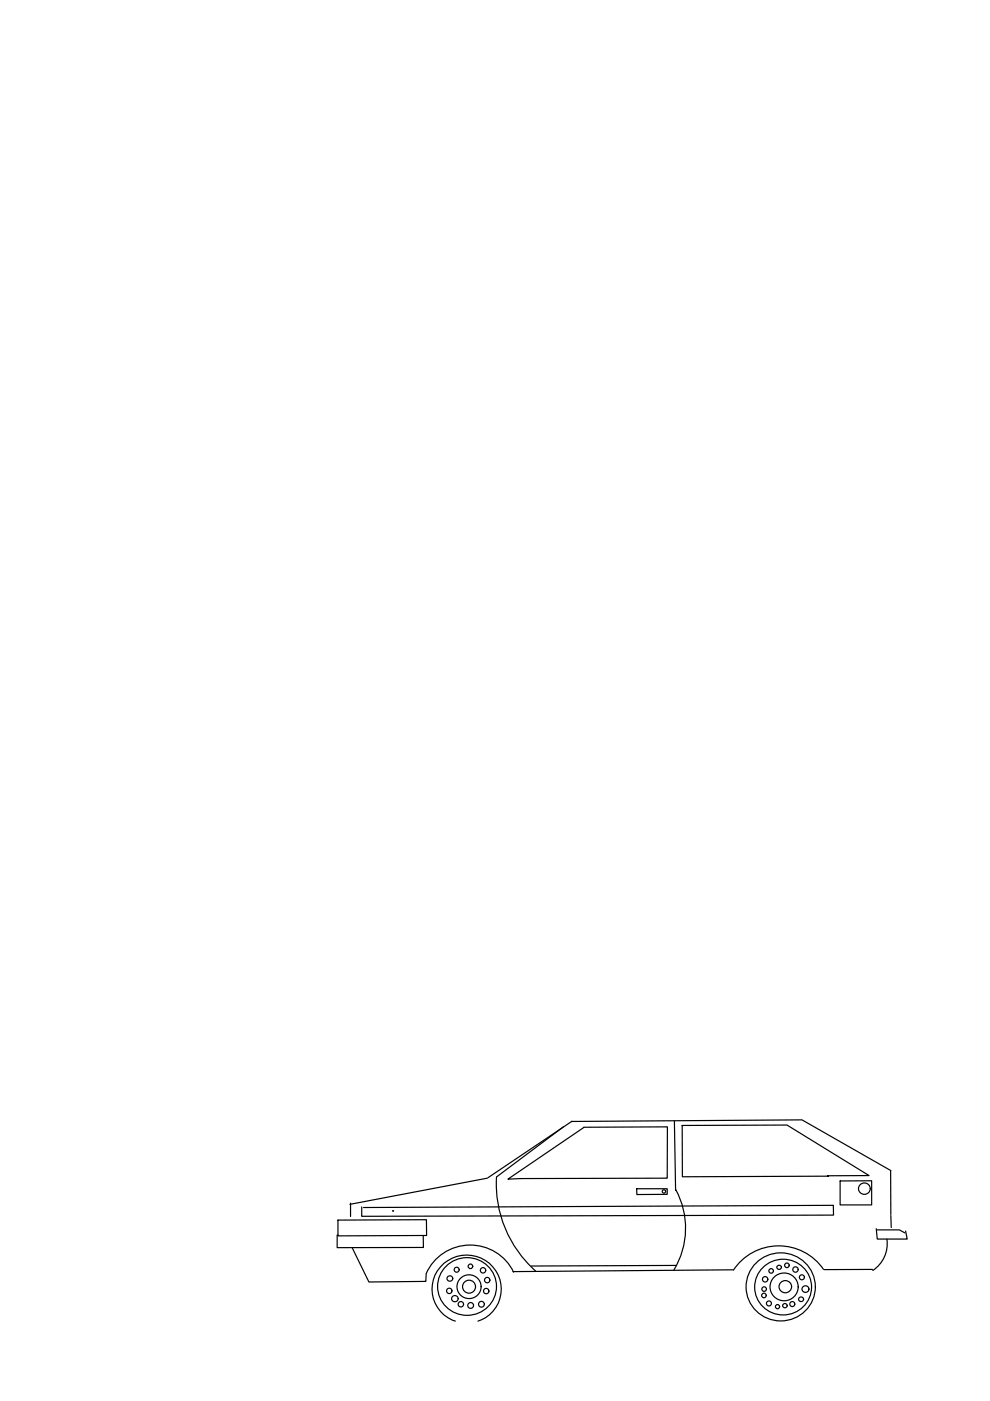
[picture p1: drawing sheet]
<svg xmlns="http://www.w3.org/2000/svg" width="210mm" height="297mm" viewBox="0 0 210 297" stroke-linecap="round" stroke-linejoin="round" font-family="sans-serif">
<!-- layer: 0 -->
<g fill="none" stroke="#000" stroke-width=".25">
<path d="M119.5 238.9l-14.2 10.7a24.7 24.7 0 0 0 8.2 19.9M121.1 237.8l48.9-.4 18.9 10.8M121.3 237.7l-17.9 12M143 237.7l.2 14.7M144.6 238.6l22.3-.1 17.4 10.7-39.6 .3zM71.7 258.7l18.7-.1 .1 3.3-18.8 .1zM74.3 255.1v2.8M76.7 255.9v2l100-.3v-2l-99.6 .4M83.2 256.7h.1M83.3 256.7h.1M103.3 249.8l-29.1 5.5M107.7 250l16-11 17.8-.1v10.9l-31.2 .1z"/>
<path d="M135 252h6.5v1.2l-6.5 .1zM143.3 252.2a17.1 17.1 0 0 1-.4 17.1M178.1 250.4l6.7-.1v5.2h-6.7zM188.8 248.2l.1 9.3M188.9 257.7l.1 2.6M71.7 261.9h-.2v2.6h18.3l-.1-2.5M74.7 264.5l3.5 7.3 12.1-.1 .1-1.7a10.2 10.2 0 0 1 9.1-6 10.2 10.2 0 0 1 9.4 5.7M94.6 268.5a6.2 6.2 0 0 1 8.8-.2 6.2 6.2 0 0 1 0 8.9 6.2 6.2 0 0 1-8.8-.1 6 6 0 0 1 0-8.6zM143.3 268.3l-30.7 .1M155.3 269.2l-46.6 .4M160 268.1a7.3 7.3 0 0 1 11.9 1.1 7.3 7.3 0 0 1-5.3 10.8 7.2 7.2 0 0 1-7.5-3.6 7.2 7.2 0 0 1 .9-8.3zM161.8 268.7a6 6 0 0 1 8.5-.1 6 6 0 0 1 0 8.5 6 6 0 0 1-8.5 0 5.8 5.8 0 0 1 0-8.4z"/>
<path d="M174.6 269.1a11.5 11.5 0 0 0-19.1 .2M185 269.1l-10.3 .1M185.8 260.5l.2 2.2h6.3l-.3-1.7M186 260.8h4.7l1.1 .6M188 262.7a6.8 6.8 0 0 1-2.9 6.7M96.5 280.1a7.2 7.2 0 0 1-4.3-9.6 7.2 7.2 0 0 1 9.8-3.8 7.2 7.2 0 0 1 4.3 6.9 7.2 7.2 0 0 1-5 6.5"/>
<circle cx="140.8" cy="252.6" r=".36"/>
<circle cx="183.3" cy="252" r="1.23"/>
<circle cx="95.3" cy="273.7" r=".57"/>
<circle cx="95.4" cy="271.1" r=".6"/>
<circle cx="96.5" cy="275.4" r=".68"/>
<circle cx="96.8" cy="269.2" r=".53"/>
<circle cx="97.7" cy="276.5" r=".57"/>
<circle cx="99.4" cy="272.8" r="1.38"/>
<circle cx="99.5" cy="272.8" r="2.54"/>
<circle cx="99.7" cy="268.5" r=".49"/>
<circle cx="99.8" cy="276.8" r=".61"/>
<circle cx="102.1" cy="276.5" r=".61"/>
<circle cx="102.4" cy="269.3" r=".57"/>
<circle cx="103.1" cy="273.7" r=".57"/>
<circle cx="103.3" cy="271.4" r=".57"/>
<circle cx="162" cy="274.7" r=".49"/>
<circle cx="162" cy="273.3" r=".49"/>
<circle cx="162.2" cy="271.2" r=".57"/>
<circle cx="163" cy="276.4" r=".53"/>
<circle cx="163.5" cy="269.5" r=".49"/>
<circle cx="164.9" cy="277" r=".44"/>
<circle cx="165.2" cy="268.7" r=".47"/>
<circle cx="166.3" cy="272.9" r="2.97"/>
<circle cx="166.4" cy="276.8" r=".47"/>
<circle cx="166.5" cy="272.8" r="1.31"/>
<circle cx="166.8" cy="268.3" r=".49"/>
<circle cx="168" cy="276.5" r=".53"/>
<circle cx="168.7" cy="269.2" r=".57"/>
<circle cx="169.9" cy="275.5" r=".51"/>
<circle cx="170" cy="270.8" r=".53"/>
<circle cx="170.8" cy="273.3" r=".72"/>
</g>
</svg>
